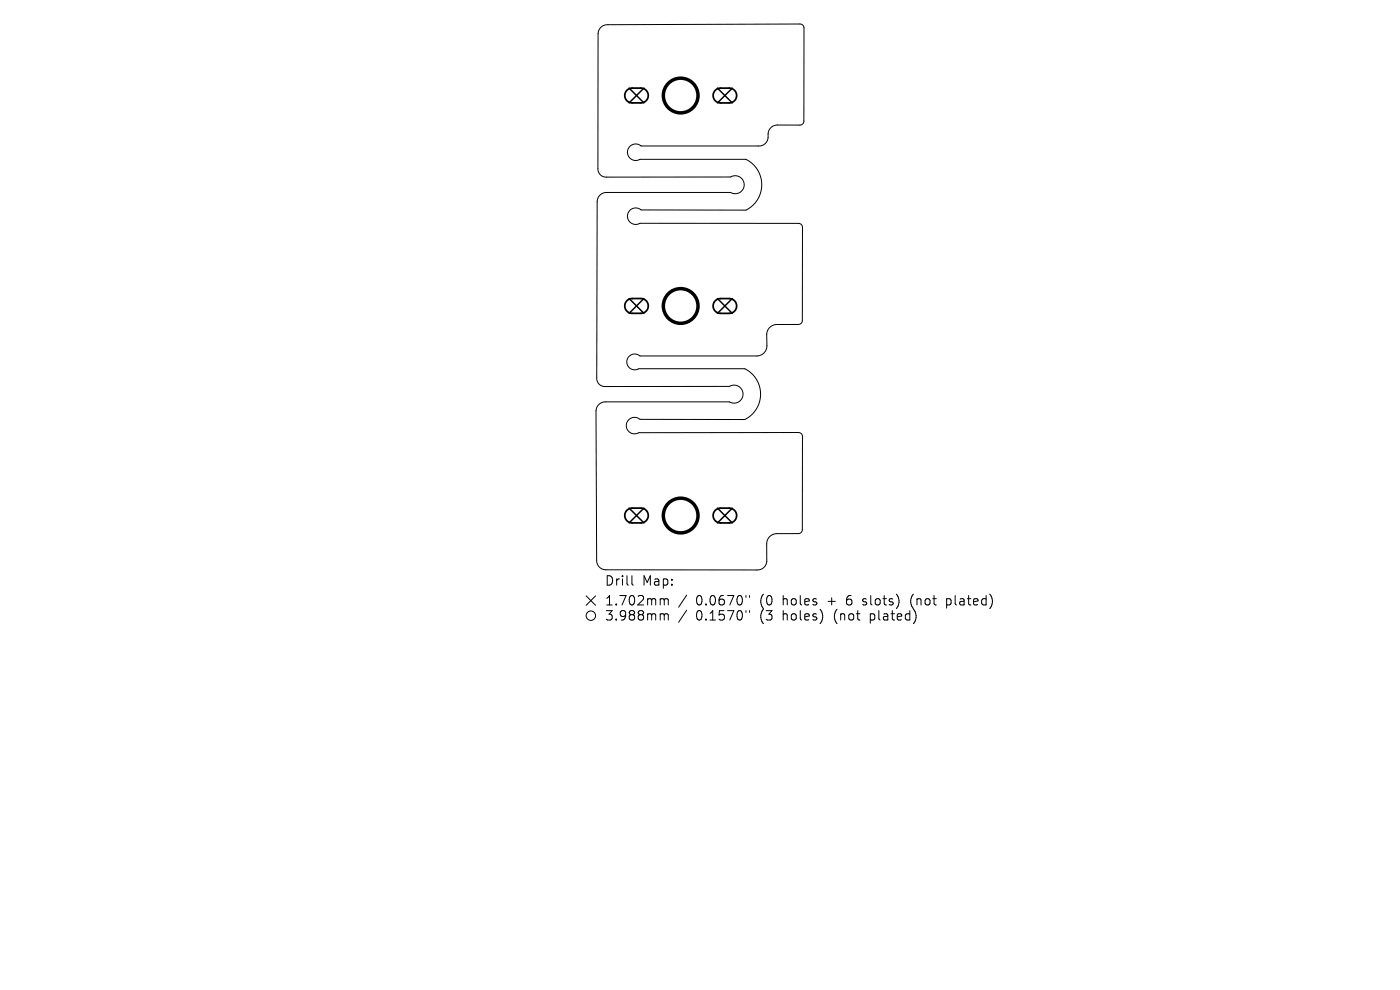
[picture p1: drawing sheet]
<svg xmlns="http://www.w3.org/2000/svg" width="297mm" height="210mm" viewBox="0 0 297 210" stroke-linecap="round" stroke-linejoin="round" font-family="sans-serif">
<defs><g id="words">
<g font-size="2.8">
<text x="128.3" y="124.5">Drill</text>
<text x="136.3" y="124.5">Map:</text>
<text x="128.3" y="128.7">1.702mm</text>
<text x="128.3" y="131.9">3.988mm</text>
<text x="147.6" y="128.7">0.0670&quot;</text>
<text x="147.6" y="131.9">0.1570&quot;</text>
<text x="161.2" y="128.7">(0</text>
<text x="161.2" y="131.9">(3</text>
<text x="166.1" y="128.7">holes</text>
<text x="166.1" y="131.9">holes)</text>
<text x="175.7" y="128.7">+</text>
<text x="177" y="131.9">(not</text>
<text x="179.8" y="128.7">6</text>
<text x="183.3" y="128.7">slots)</text>
<text x="184.8" y="131.9">plated)</text>
<text x="193.5" y="128.7">(not</text>
<text x="201.2" y="128.7">plated)</text>
</g>
</g></defs>
<g fill="none" stroke="#000" stroke-width=".21">
<path d="M127.5 5.7l.7-.3 .7-.2 40.8-.1 .5 .1 .4 .7-.1 20-.2 .4-.5 .2h-4.9a2.07 2.07 0 0 0-2 2.7 1.91 1.91 0 0 1-2.1 1.8h-24.8a1.76 1.76 0 0 0-2.9 1.1 1.76 1.76 0 0 0 2.7 1.7h22.5a6 6 0 0 1 3.3 5.4 6 6 0 0 1-3.3 5.4l-22.3-.1a1.76 1.76 0 0 0-2.9 1.2 1.76 1.76 0 0 0 2.7 1.7h33.6l.4 .1 .4 .7v20l-.3 .4-.4 .2h-4.8a2.15 2.15 0 0 0-2 2.2v2.4a2.15 2.15 0 0 1-2.1 2.1h-24.8a1.69 1.69 0 0 0-2.3 0 1.69 1.69 0 0 0-.2 2.3 1.69 1.69 0 0 0 2.2 .4h22.5a6 6 0 0 1 3.4 5.4 6 6 0 0 1-3.4 5.4h-22.2a1.76 1.76 0 0 0-2.9 1.1 1.76 1.76 0 0 0 2.6 1.7h33.9l.4 .1 .4 .7v20l-.3 .4-.4 .2h-4.8a2.15 2.15 0 0 0-2.1 2.2l.1 3.7a1.96 1.96 0 0 1-2.1 1.8h-32.2a1.96 1.96 0 0 1-1.8-2.1l-.2-31.7a1.98 1.98 0 0 1 2.1-1.9h26.2a1.91 1.91 0 0 0 2.9-1.6 1.91 1.91 0 0 0-2.9-1.6h-26.3a1.73 1.73 0 0 1-1.8-1.8l.1-37.5a1.98 1.98 0 0 1 2.1-1.9h26.2a1.91 1.91 0 0 0 2.9-1.6 1.91 1.91 0 0 0-2.9-1.7l-26.3 .1a1.73 1.73 0 0 1-1.9-1.9l.1-28.6 .2-.7zM124.3 126.4l2 2M126.3 126.4l-2 2M134.1 122.1v1.7l.2 .3M140.6 127l.3 .3M140.6 130.2l.3 .3M140.9 127.3v1M140.9 130.5v1M140.9 127.3l.3-.3 .5 .1 .1 1.2M140.9 130.5l.3-.3 .5 .1 .1 1.2M145.7 126.2l-1.7 2.6M145.7 129.4l-1.7 2.6"/>
<path d="M158.2 126.3v.4M158.2 129.5v.4M159 126.3v.4M159 129.5v.4M174.4 130.1v1.3M194.2 130.1l.1 .9-.4 1.2"/>
<circle cx="125.3" cy="130.6" r="1"/>
</g>
<path d="M133.5 18.7l3.1 3.1M136.6 18.7l-3.1 3.1M152.2 18.7l3.1 3.1M155.3 18.7l-3.1 3.1M133.5 63.3l3.1 3.2M136.6 63.3l-3.1 3.2M152.2 63.3l3.1 3.2M155.3 63.3l-3.1 3.2M133.5 107.8l3.1 3.1M136.6 107.8l-3.1 3.1M152.2 107.8l3.1 3.1M155.3 107.8l-3.1 3.1" fill="none" stroke="#000" stroke-width=".31"/>
<path d="M133 19.1l.8-.4h2.2a1.57 1.57 0 0 1 1.5 1.6 1.57 1.57 0 0 1-1.5 1.5h-1.9a1.57 1.57 0 0 1-1.4-.9 1.57 1.57 0 0 1 .3-1.8zM151.7 19.2l.9-.5h2.1a1.57 1.57 0 0 1 1.6 1.6 1.57 1.57 0 0 1-1.6 1.5h-1.8a1.57 1.57 0 0 1-1.5-.9 1.57 1.57 0 0 1 .3-1.7zM133 63.8l.8-.4 2.2-.1a1.57 1.57 0 0 1 1.5 1.6 1.57 1.57 0 0 1-1.5 1.6h-1.9a1.57 1.57 0 0 1-1.4-1 1.57 1.57 0 0 1 .3-1.7zM151.7 63.8l.9-.4 2.1-.1a1.57 1.57 0 0 1 1.6 1.6 1.57 1.57 0 0 1-1.6 1.6h-1.8a1.57 1.57 0 0 1-1.5-1 1.57 1.57 0 0 1 .3-1.7zM133 108.2l.8-.4h2.2a1.57 1.57 0 0 1 1.5 1.6 1.57 1.57 0 0 1-1.5 1.5h-1.9a1.57 1.57 0 0 1-1.4-.9 1.57 1.57 0 0 1 .3-1.8zM151.7 108.3l.9-.5h2.1a1.57 1.57 0 0 1 1.6 1.6 1.57 1.57 0 0 1-1.6 1.5h-1.8a1.57 1.57 0 0 1-1.5-.9 1.57 1.57 0 0 1 .3-1.7z" fill="none" stroke="#000" stroke-width=".37"/>
<g fill="none" stroke="#000" stroke-width=".74">
<circle cx="144.4" cy="20.3" r="3.7"/>
<circle cx="144.4" cy="64.9" r="3.7"/>
<circle cx="144.4" cy="109.4" r="3.7"/>
</g>
<use href="#words"/>
</svg>
